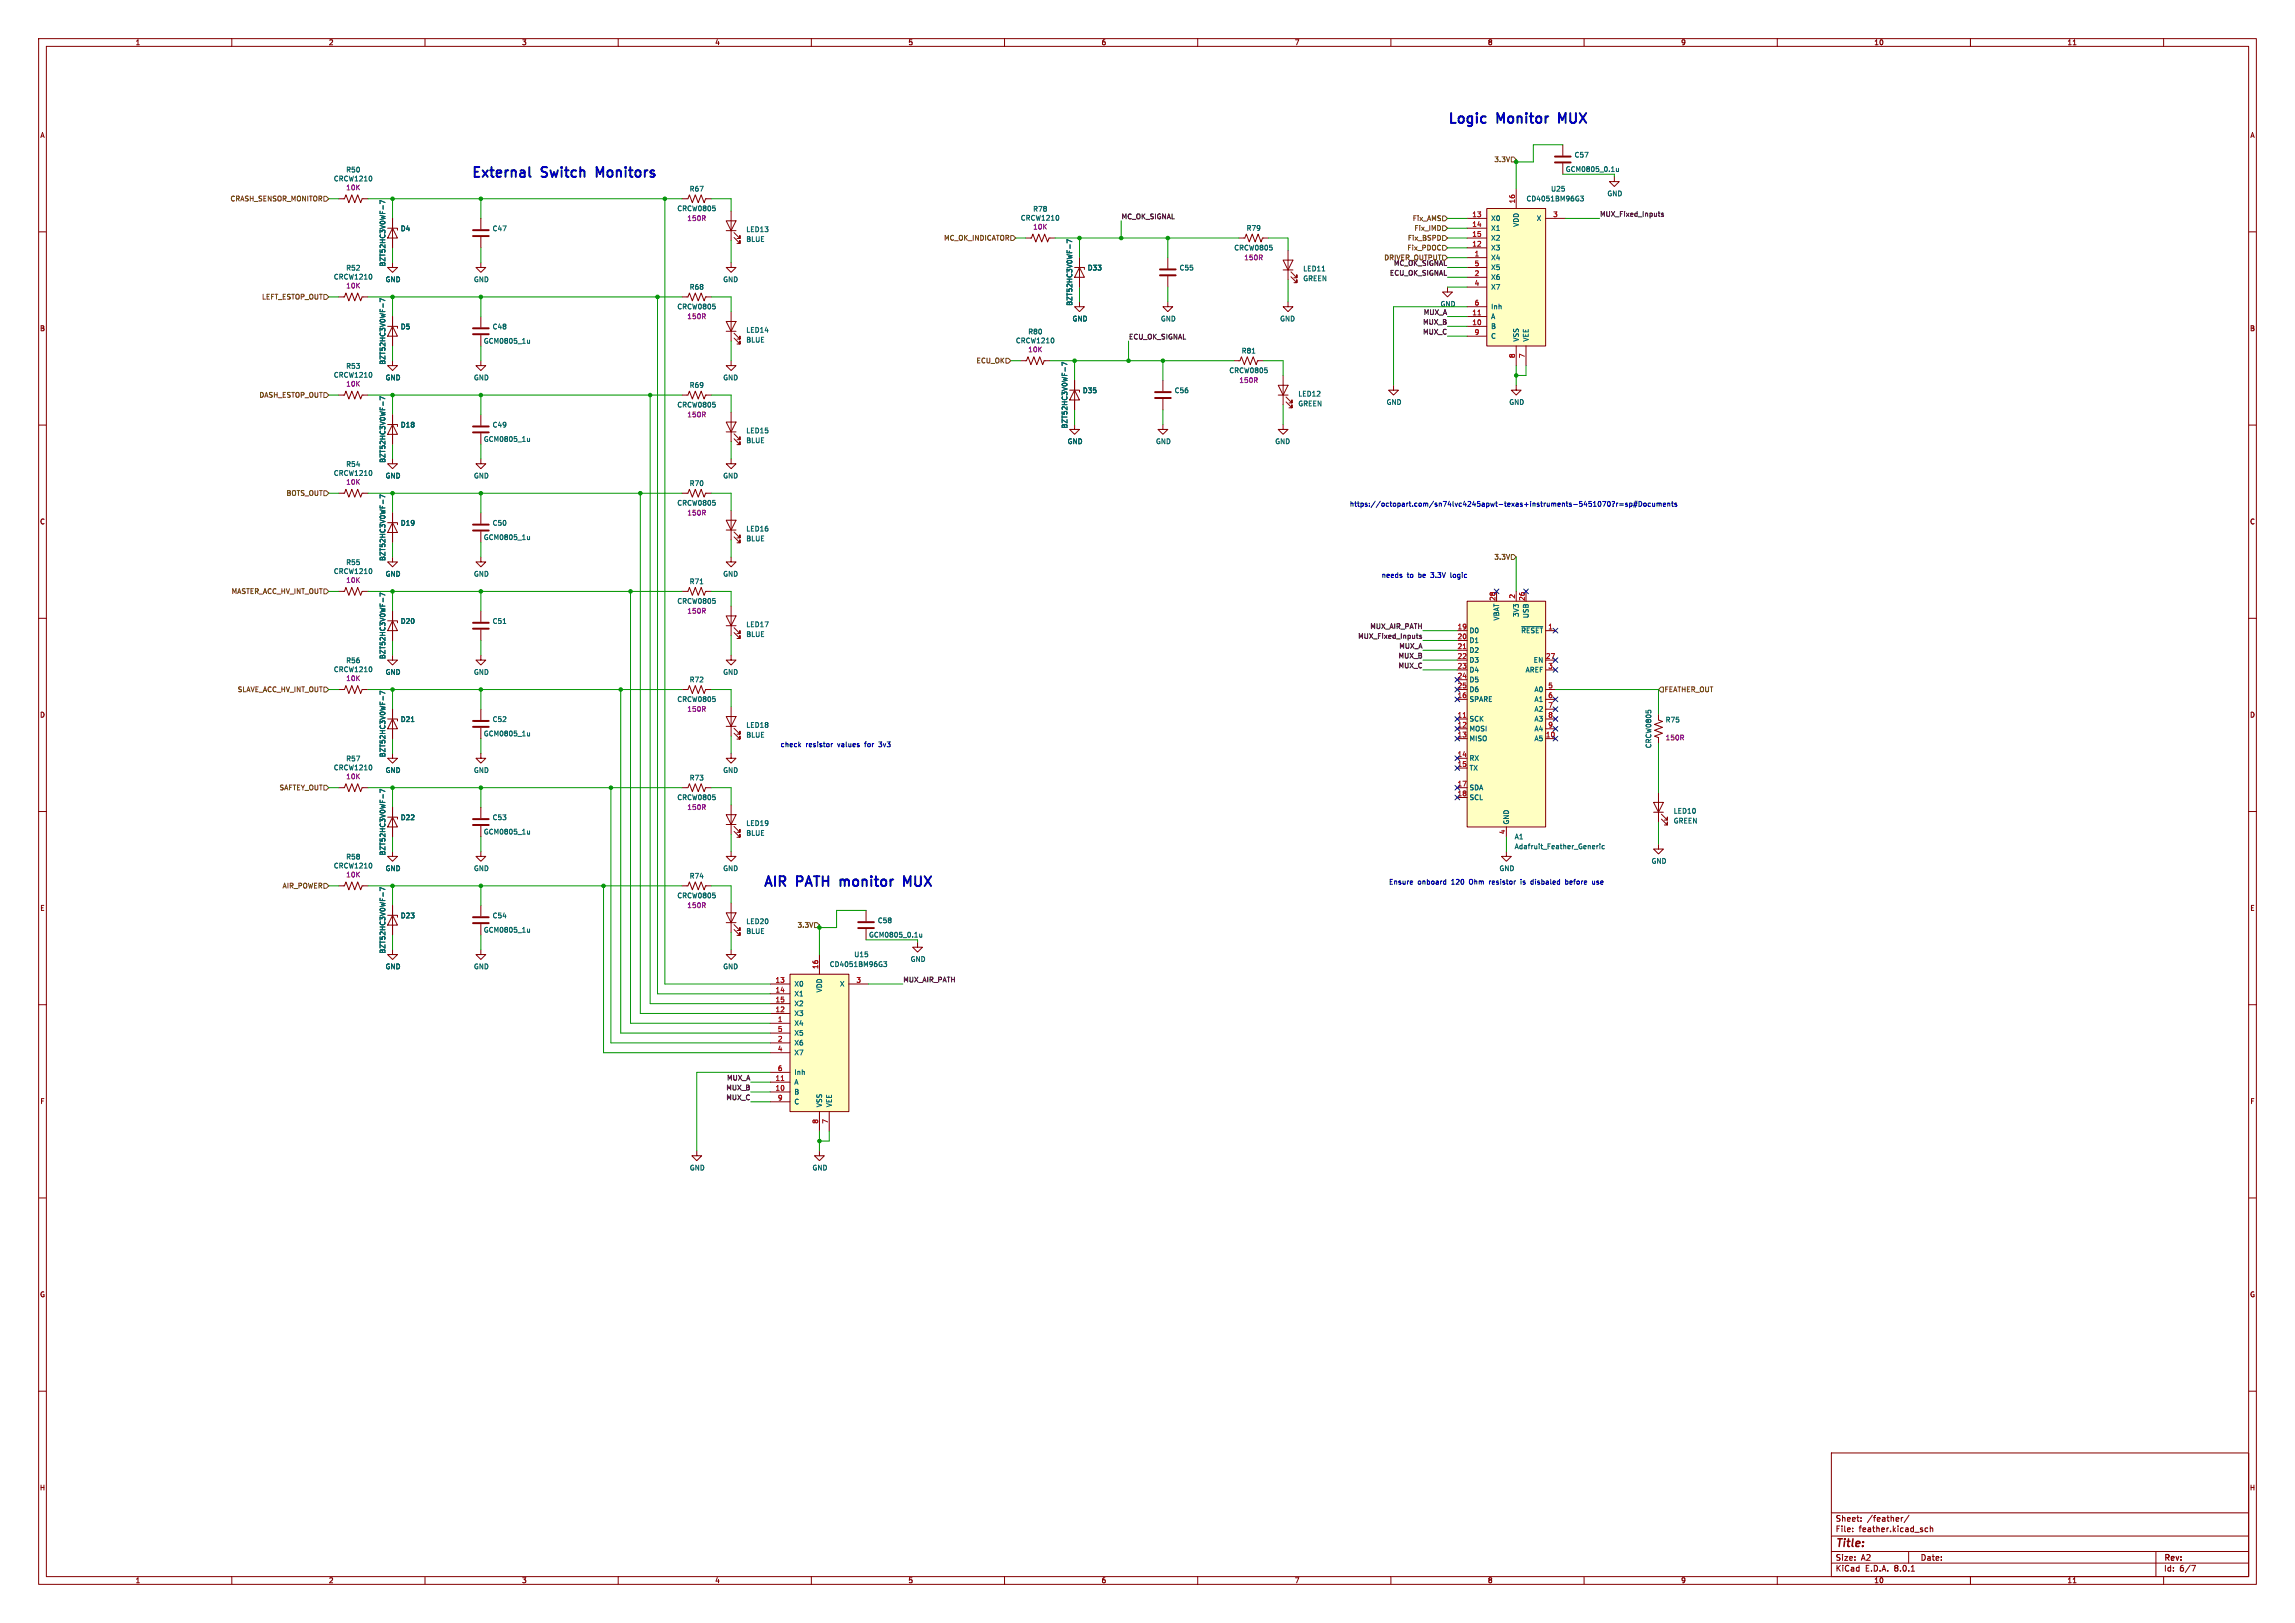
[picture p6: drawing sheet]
<svg xmlns="http://www.w3.org/2000/svg" width="594mm" height="420mm" viewBox="0 0 594 420" stroke-linecap="round" stroke-linejoin="round" font-family="sans-serif">
<defs><g id="words">
<g font-size="3.5" fill="#0000c2">
<text x="374.6" y="32.1">Logic</text>
<text x="387.6" y="32.1">Monitor</text>
<text x="404.6" y="32.1">MUX</text>
<text x="121.9" y="46.1">External</text>
<text x="140.4" y="46.1">Switch</text>
<text x="155.5" y="46.1">Monitors</text>
<text x="197.5" y="229.6">AIR</text>
<text x="206.4" y="229.6">PATH</text>
<text x="218.6" y="229.6">monitor</text>
<text x="236.1" y="229.6">MUX</text>
</g>
<text font-size="2.8" fill="#840000" x="475" y="400.9">Title:</text>
<g font-size="2.1" fill="#840000">
<text x="475" y="394">Sheet:</text>
<text x="483.2" y="394">/feather/</text>
<text x="475" y="396.7">File:</text>
<text x="481.1" y="396.7">feather.kicad_sch</text>
<text x="475" y="406.9">KiCad</text>
<text x="475" y="404.1">Size:</text>
<text x="481.7" y="404.1">A2</text>
<text x="482.7" y="406.9">E.D.A.</text>
<text x="490.3" y="406.9">8.0.1</text>
<text x="497" y="404.1">Date:</text>
<text x="560" y="404.3">Rev:</text>
<text x="560" y="406.9">Id:</text>
<text x="564.1" y="406.9">6/7</text>
</g>
<g font-size="1.8" fill="#840000">
<text x="35" y="11.9">1</text>
<text x="85" y="11.9">2</text>
<text x="135" y="11.9">3</text>
<text x="185" y="11.9">4</text>
<text x="235" y="11.9">5</text>
<text x="285" y="11.9">6</text>
<text x="335" y="11.9">7</text>
<text x="385" y="11.9">8</text>
<text x="435" y="11.9">9</text>
<text x="485" y="11.9">10</text>
<text x="535" y="11.9">11</text>
<text x="10.3" y="35.9">A</text>
<text x="582.3" y="35.9">A</text>
<text x="10.3" y="85.9">B</text>
<text x="582.3" y="85.9">B</text>
<text x="10.3" y="135.9">C</text>
<text x="582.3" y="135.9">C</text>
<text x="10.3" y="185.9">D</text>
<text x="582.3" y="185.9">D</text>
<text x="10.3" y="235.9">E</text>
<text x="582.3" y="235.9">E</text>
<text x="10.3" y="285.9">F</text>
<text x="582.3" y="285.9">F</text>
<text x="10.3" y="335.9">G</text>
<text x="582.3" y="335.9">G</text>
<text x="10.2" y="385.9">H</text>
<text x="582.2" y="385.9">H</text>
<text x="35" y="409.9">1</text>
<text x="85" y="409.9">2</text>
<text x="135" y="409.9">3</text>
<text x="185" y="409.9">4</text>
<text x="235" y="409.9">5</text>
<text x="285" y="409.9">6</text>
<text x="335" y="409.9">7</text>
<text x="385" y="409.9">8</text>
<text x="435" y="409.9">9</text>
<text x="485" y="409.9">10</text>
<text x="535" y="409.9">11</text>
</g>
<g font-size="1.8" fill="#006464">
<text x="407.4" y="41">C57</text>
<text x="86.3" y="47.1">CRCW1210</text>
<text x="89.5" y="44.8">R50</text>
<text x="405.1" y="44.7">GCM0805_0.1u</text>
<text x="178.4" y="49.8">R67</text>
<text x="395" y="52.3">CD4051BM96G3</text>
<text x="401.3" y="49.8">U25</text>
<text x="415.9" y="51">GND</text>
<text x="175.2" y="54.8">CRCW0805</text>
<text x="264.1" y="57.3">CRCW1210</text>
<text x="267.3" y="55">R78</text>
<text x="322.5" y="59.9">R79</text>
<text x="385.8" y="57.4">X0</text>
<text x="385.8" y="59.9">X1</text>
<text x="393.3" y="58.8" transform="rotate(-90 393.3 58.8)">VDD</text>
<text x="397.6" y="57.4">X</text>
<text x="103.6" y="60">D4</text>
<text x="127.4" y="60">C47</text>
<text x="193" y="60.2">LED13</text>
<text x="193" y="62.8">BLUE</text>
<text x="319.3" y="65">CRCW0805</text>
<text x="385.8" y="65">X3</text>
<text x="385.8" y="62.5">X2</text>
<text x="89.5" y="70.2">R52</text>
<text x="99.9" y="69.1" transform="rotate(-90 99.9 69.1)">BZT52HC3V0WF-7</text>
<text x="281.4" y="70.2">D33</text>
<text x="305.2" y="70.2">C55</text>
<text x="337.2" y="70.4">LED11</text>
<text x="385.8" y="67.5">X4</text>
<text x="385.8" y="70.1">X5</text>
<text x="86.3" y="72.5">CRCW1210</text>
<text x="99.7" y="73.2">GND</text>
<text x="122.6" y="73.2">GND</text>
<text x="178.4" y="75.2">R68</text>
<text x="187.1" y="73.2">GND</text>
<text x="337.2" y="72.9">GREEN</text>
<text x="385.8" y="72.6">X6</text>
<text x="385.8" y="75.2">X7</text>
<text x="175.2" y="80.2">CRCW0805</text>
<text x="277.5" y="83.4">GND</text>
<text x="277.7" y="79.2" transform="rotate(-90 277.7 79.2)">BZT52HC3V0WF-7</text>
<text x="300.3" y="83.4">GND</text>
<text x="331.2" y="83.4">GND</text>
<text x="372.7" y="79.6">GND</text>
<text x="385.8" y="82.8">A</text>
<text x="385.8" y="80.2">Inh</text>
<text x="103.6" y="85.4">D5</text>
<text x="125.1" y="89.1">GCM0805_1u</text>
<text x="127.4" y="85.4">C48</text>
<text x="193" y="86.3">LED14</text>
<text x="193" y="88.8">BLUE</text>
<text x="262.8" y="89">CRCW1210</text>
<text x="266" y="86.7">R80</text>
<text x="385.8" y="85.3">B</text>
<text x="385.8" y="87.9">C</text>
<text x="393.3" y="88.5" transform="rotate(-90 393.3 88.5)">VSS</text>
<text x="395.8" y="88.5" transform="rotate(-90 395.8 88.5)">VEE</text>
<text x="89.5" y="95.6">R53</text>
<text x="99.9" y="94.5" transform="rotate(-90 99.9 94.5)">BZT52HC3V0WF-7</text>
<text x="321.3" y="91.7">R81</text>
<text x="86.3" y="97.9">CRCW1210</text>
<text x="99.7" y="98.6">GND</text>
<text x="122.6" y="98.6">GND</text>
<text x="178.4" y="100.6">R69</text>
<text x="187.1" y="98.6">GND</text>
<text x="280.1" y="101.9">D35</text>
<text x="303.9" y="101.9">C56</text>
<text x="318.1" y="96.7">CRCW0805</text>
<text x="175.2" y="105.6">CRCW0805</text>
<text x="335.9" y="102.8">LED12</text>
<text x="335.9" y="105.3">GREEN</text>
<text x="358.8" y="105">GND</text>
<text x="390.5" y="105">GND</text>
<text x="103.6" y="110.8">D18</text>
<text x="127.4" y="110.8">C49</text>
<text x="193" y="112.3">LED15</text>
<text x="276.5" y="111" transform="rotate(-90 276.5 111)">BZT52HC3V0WF-7</text>
<text x="99.9" y="119.9" transform="rotate(-90 99.9 119.9)">BZT52HC3V0WF-7</text>
<text x="125.1" y="114.5">GCM0805_1u</text>
<text x="193" y="114.9">BLUE</text>
<text x="276.2" y="115.1">GND</text>
<text x="299.1" y="115.1">GND</text>
<text x="329.9" y="115.1">GND</text>
<text x="86.3" y="123.3">CRCW1210</text>
<text x="89.5" y="121">R54</text>
<text x="99.7" y="124">GND</text>
<text x="122.6" y="124">GND</text>
<text x="178.4" y="126">R70</text>
<text x="187.1" y="124">GND</text>
<text x="175.2" y="131">CRCW0805</text>
<text x="103.6" y="136.2">D19</text>
<text x="127.4" y="136.2">C50</text>
<text x="193" y="137.7">LED16</text>
<text x="125.1" y="139.9">GCM0805_1u</text>
<text x="193" y="140.3">BLUE</text>
<text x="86.3" y="148.7">CRCW1210</text>
<text x="89.5" y="146.4">R55</text>
<text x="99.7" y="149.4">GND</text>
<text x="99.9" y="145.3" transform="rotate(-90 99.9 145.3)">BZT52HC3V0WF-7</text>
<text x="122.6" y="149.4">GND</text>
<text x="187.1" y="149.4">GND</text>
<text x="178.4" y="151.4">R71</text>
<text x="103.6" y="161.6">D20</text>
<text x="127.4" y="161.6">C51</text>
<text x="175.2" y="156.4">CRCW0805</text>
<text x="388.2" y="160.7" transform="rotate(-90 388.2 160.7)">VBAT</text>
<text x="393.3" y="159.8" transform="rotate(-90 393.3 159.8)">3V3</text>
<text x="395.8" y="160.1" transform="rotate(-90 395.8 160.1)">USB</text>
<text x="193" y="162.5">LED17</text>
<text x="193" y="165">BLUE</text>
<text x="380.2" y="164.1">D0</text>
<text x="380.2" y="166.6">D1</text>
<text x="393.6" y="164.1">~{RESET}</text>
<text x="89.5" y="171.8">R56</text>
<text x="99.9" y="170.7" transform="rotate(-90 99.9 170.7)">BZT52HC3V0WF-7</text>
<text x="380.2" y="169.1">D2</text>
<text x="380.2" y="171.7">D3</text>
<text x="396.9" y="171.7">EN</text>
<text x="86.3" y="174.1">CRCW1210</text>
<text x="99.7" y="174.8">GND</text>
<text x="122.6" y="174.8">GND</text>
<text x="178.4" y="176.8">R72</text>
<text x="187.1" y="174.8">GND</text>
<text x="380.2" y="174.2">D4</text>
<text x="380.2" y="176.8">D5</text>
<text x="380.2" y="179.3">D6</text>
<text x="394.7" y="174.2">AREF</text>
<text x="397" y="179.3">A0</text>
<text x="175.2" y="181.8">CRCW0805</text>
<text x="380.2" y="181.8">SPARE</text>
<text x="397" y="181.8">A1</text>
<text x="397" y="184.4">A2</text>
<text x="103.6" y="187">D21</text>
<text x="125.1" y="190.7">GCM0805_1u</text>
<text x="127.4" y="187">C52</text>
<text x="193" y="188.5">LED18</text>
<text x="193" y="191.1">BLUE</text>
<text x="380.2" y="186.9">SCK</text>
<text x="380.2" y="189.5">MOSI</text>
<text x="380.2" y="192">MISO</text>
<text x="397" y="192">A5</text>
<text x="397" y="186.9">A3</text>
<text x="397" y="189.5">A4</text>
<text x="431" y="187.1">R75</text>
<text x="89.5" y="197.2">R57</text>
<text x="99.9" y="196.1" transform="rotate(-90 99.9 196.1)">BZT52HC3V0WF-7</text>
<text x="380.2" y="197.1">RX</text>
<text x="427.6" y="193.7" transform="rotate(-90 427.6 193.7)">CRCW0805</text>
<text x="86.3" y="199.5">CRCW1210</text>
<text x="99.7" y="200.2">GND</text>
<text x="122.6" y="200.2">GND</text>
<text x="178.4" y="202.2">R73</text>
<text x="187.1" y="200.2">GND</text>
<text x="380.2" y="199.6">TX</text>
<text x="175.2" y="207.2">CRCW0805</text>
<text x="380.2" y="204.7">SDA</text>
<text x="380.2" y="207.2">SCL</text>
<text x="103.6" y="212.4">D22</text>
<text x="127.4" y="212.4">C53</text>
<text x="193" y="213.9">LED19</text>
<text x="390.8" y="213.5" transform="rotate(-90 390.8 213.5)">GND</text>
<text x="433.1" y="210.7">LED10</text>
<text x="433.1" y="213.3">GREEN</text>
<text x="99.9" y="221.5" transform="rotate(-90 99.9 221.5)">BZT52HC3V0WF-7</text>
<text x="125.1" y="216.1">GCM0805_1u</text>
<text x="193" y="216.5">BLUE</text>
<text x="391.9" y="217.4">A1</text>
<text x="391.9" y="219.9">Adafruit_Feather_Generic</text>
<text x="86.3" y="224.9">CRCW1210</text>
<text x="89.5" y="222.6">R58</text>
<text x="99.7" y="225.6">GND</text>
<text x="122.6" y="225.6">GND</text>
<text x="178.4" y="227.6">R74</text>
<text x="187.1" y="225.6">GND</text>
<text x="388" y="225.6">GND</text>
<text x="427.3" y="223.7">GND</text>
<text x="175.2" y="232.6">CRCW0805</text>
<text x="103.6" y="237.8">D23</text>
<text x="127.4" y="237.8">C54</text>
<text x="193" y="239.3">LED20</text>
<text x="227.1" y="239.1">C58</text>
<text x="125.1" y="241.5">GCM0805_1u</text>
<text x="193" y="241.9">BLUE</text>
<text x="224.8" y="242.8">GCM0805_0.1u</text>
<text x="99.7" y="251">GND</text>
<text x="99.9" y="246.9" transform="rotate(-90 99.9 246.9)">BZT52HC3V0WF-7</text>
<text x="122.6" y="251">GND</text>
<text x="187.1" y="251">GND</text>
<text x="214.6" y="250.4">CD4051BM96G3</text>
<text x="221" y="247.9">U15</text>
<text x="235.6" y="249.1">GND</text>
<text x="205.5" y="255.5">X0</text>
<text x="213" y="256.9" transform="rotate(-90 213 256.9)">VDD</text>
<text x="217.3" y="255.5">X</text>
<text x="205.5" y="263.1">X3</text>
<text x="205.5" y="258">X1</text>
<text x="205.5" y="260.6">X2</text>
<text x="205.5" y="265.7">X4</text>
<text x="205.5" y="268.2">X5</text>
<text x="205.5" y="270.7">X6</text>
<text x="205.5" y="273.3">X7</text>
<text x="205.5" y="280.9">A</text>
<text x="205.5" y="278.4">Inh</text>
<text x="205.5" y="283.4">B</text>
<text x="205.5" y="286">C</text>
<text x="213" y="286.6" transform="rotate(-90 213 286.6)">VSS</text>
<text x="215.5" y="286.6" transform="rotate(-90 215.5 286.6)">VEE</text>
<text x="178.4" y="303.1">GND</text>
<text x="210.2" y="303.1">GND</text>
</g>
<g font-size="1.8" fill="#725600">
<text x="386.7" y="42.1">3.3V</text>
<text x="59.5" y="52.3">CRASH_SENSOR_MONITOR</text>
<text x="365.5" y="57.4">Fix_AMS</text>
<text x="366" y="59.9">Fix_IMD</text>
<text x="244.2" y="62.5">MC_OK_INDICATOR</text>
<text x="364.2" y="65">Fix_PDOC</text>
<text x="364.3" y="62.5">Fix_BSPD</text>
<text x="358.2" y="67.5">DRIVER_OUTPUT</text>
<text x="67.7" y="77.7">LEFT_ESTOP_OUT</text>
<text x="252.6" y="94.2">ECU_OK</text>
<text x="67" y="103.1">DASH_ESTOP_OUT</text>
<text x="74.1" y="128.5">BOTS_OUT</text>
<text x="386.7" y="145">3.3V</text>
<text x="59.8" y="153.9">MASTER_ACC_HV_INT_OUT</text>
<text x="61.4" y="179.3">SLAVE_ACC_HV_INT_OUT</text>
<text x="430.7" y="179.3">FEATHER_OUT</text>
<text x="72.2" y="204.7">SAFTEY_OUT</text>
<text x="73" y="230.1">AIR_POWER</text>
<text x="206.3" y="240.3">3.3V</text>
</g>
<g font-size="1.8" fill="#840084">
<text x="89.5" y="49.4">10K</text>
<text x="177.8" y="57.4">150R</text>
<text x="267.3" y="59.6">10K</text>
<text x="321.9" y="67.5">150R</text>
<text x="89.5" y="74.8">10K</text>
<text x="177.8" y="82.8">150R</text>
<text x="266" y="91.3">10K</text>
<text x="89.5" y="100.2">10K</text>
<text x="320.7" y="99.3">150R</text>
<text x="177.8" y="108.2">150R</text>
<text x="89.5" y="125.6">10K</text>
<text x="177.8" y="133.6">150R</text>
<text x="89.5" y="151">10K</text>
<text x="177.8" y="159">150R</text>
<text x="89.5" y="176.4">10K</text>
<text x="177.8" y="184.4">150R</text>
<text x="431" y="191.8">150R</text>
<text x="89.5" y="201.8">10K</text>
<text x="177.8" y="209.8">150R</text>
<text x="89.5" y="227.2">10K</text>
<text x="177.8" y="235.2">150R</text>
</g>
<g font-size="1.8" fill="#a90000">
<text x="392.2" y="52.7" transform="rotate(-90 392.2 52.7)">16</text>
<text x="381" y="56.3">13</text>
<text x="381" y="58.8">14</text>
<text x="401.9" y="56.3">3</text>
<text x="381" y="63.9">12</text>
<text x="381" y="61.3">15</text>
<text x="381.6" y="66.4">1</text>
<text x="381.6" y="71.5">2</text>
<text x="381.6" y="69">5</text>
<text x="381.6" y="74">4</text>
<text x="381" y="81.7">11</text>
<text x="381.6" y="79.1">6</text>
<text x="381" y="84.2">10</text>
<text x="381.6" y="86.7">9</text>
<text x="392.2" y="92.8" transform="rotate(-90 392.2 92.8)">8</text>
<text x="394.7" y="92.8" transform="rotate(-90 394.7 92.8)">7</text>
<text x="387.1" y="155.6" transform="rotate(-90 387.1 155.6)">28</text>
<text x="392.2" y="155" transform="rotate(-90 392.2 155)">2</text>
<text x="394.7" y="155.6" transform="rotate(-90 394.7 155.6)">26</text>
<text x="377.1" y="162.9">19</text>
<text x="377.1" y="165.5">20</text>
<text x="400.6" y="162.9">1</text>
<text x="377.1" y="168">21</text>
<text x="377.1" y="170.6">22</text>
<text x="377.1" y="173.1">23</text>
<text x="400" y="170.6">27</text>
<text x="400.6" y="173.1">3</text>
<text x="377.1" y="175.6">24</text>
<text x="377.1" y="178.2">25</text>
<text x="400.6" y="178.2">5</text>
<text x="377.1" y="185.8">11</text>
<text x="377.1" y="180.7">16</text>
<text x="400.6" y="180.7">6</text>
<text x="400.6" y="183.3">7</text>
<text x="400.6" y="185.8">8</text>
<text x="377.1" y="188.3">12</text>
<text x="377.1" y="190.9">13</text>
<text x="400" y="190.9">10</text>
<text x="400.6" y="188.3">9</text>
<text x="377.1" y="196">14</text>
<text x="377.1" y="198.5">15</text>
<text x="377.1" y="203.6">17</text>
<text x="377.1" y="206.1">18</text>
<text x="389.6" y="216" transform="rotate(-90 389.6 216)">4</text>
<text x="211.8" y="250.9" transform="rotate(-90 211.8 250.9)">16</text>
<text x="200.6" y="254.4">13</text>
<text x="200.6" y="256.9">14</text>
<text x="221.5" y="254.4">3</text>
<text x="200.6" y="262">12</text>
<text x="200.6" y="259.5">15</text>
<text x="201.2" y="264.5">1</text>
<text x="201.2" y="269.6">2</text>
<text x="201.2" y="267.1">5</text>
<text x="201.2" y="272.2">4</text>
<text x="200.6" y="279.8">11</text>
<text x="201.2" y="277.2">6</text>
<text x="200.6" y="282.3">10</text>
<text x="201.2" y="284.9">9</text>
<text x="211.8" y="290.9" transform="rotate(-90 211.8 290.9)">8</text>
<text x="214.4" y="290.9" transform="rotate(-90 214.4 290.9)">7</text>
</g>
<g font-size="1.8" fill="#0f0f0f">
<text x="290.2" y="56.8">MC_OK_SIGNAL</text>
<text x="414" y="56.2">MUX_Fixed_Inputs</text>
<text x="359.6" y="71.4">ECU_OK_SIGNAL</text>
<text x="360.7" y="68.9">MC_OK_SIGNAL</text>
<text x="368.4" y="81.6">MUX_A</text>
<text x="292.1" y="87.9">ECU_OK_SIGNAL</text>
<text x="368.2" y="86.6">MUX_C</text>
<text x="368.2" y="84.1">MUX_B</text>
<text x="351.4" y="165.4">MUX_Fixed_Inputs</text>
<text x="354.6" y="162.8">MUX_AIR_PATH</text>
<text x="362" y="167.9">MUX_A</text>
<text x="361.9" y="170.5">MUX_B</text>
<text x="361.9" y="173">MUX_C</text>
<text x="233.7" y="254.3">MUX_AIR_PATH</text>
<text x="188.1" y="279.7">MUX_A</text>
<text x="187.9" y="282.2">MUX_B</text>
<text x="187.9" y="284.8">MUX_C</text>
</g>
<g font-size="1.8" fill="#0000c2">
<text x="349.2" y="131.2">https://octopart.com/sn74lvc4245apwt-texas+instruments-5451070?r=sp#Documents</text>
<text x="357.5" y="149.6">needs</text>
<text x="364.2" y="149.6">to</text>
<text x="367.2" y="149.6">be</text>
<text x="370.6" y="149.6">3.3V</text>
<text x="375.9" y="149.6">logic</text>
<text x="201.9" y="193.4">check</text>
<text x="208.5" y="193.4">resistor</text>
<text x="216.9" y="193.4">values</text>
<text x="224.1" y="193.4">for</text>
<text x="228" y="193.4">3v3</text>
<text x="359.4" y="229">Ensure</text>
<text x="366.9" y="229">onboard</text>
<text x="375.8" y="229">120</text>
<text x="380.6" y="229">Ohm</text>
<text x="385.9" y="229">resistor</text>
<text x="394.3" y="229">is</text>
<text x="397.1" y="229">disbaled</text>
<text x="406.3" y="229">before</text>
<text x="413.4" y="229">use</text>
</g>
</g></defs>
<g fill="none" stroke="#840000" stroke-width=".26">
<path d="M10 10h574v400h-574zM12 12h570v396h-570zM60 10v2M110 10v2M160 10v2M210 10v2M260 10v2M310 10v2M360 10v2M410 10v2M460 10v2M510 10v2"/>
<path d="M536.6 11.6h.7M560 10v2M10 60h2M582 60h2M10 110h2M582 110h2M10 160h2M582 160h2M10 210h2M87.6 203.8h1.6l.3-1 .8 2.1 .8-2.1 .7 2.1 .8-2.1 .7 2.1 .4-1.1h1.5M100.3 211.5h2.6v.5M101.6 211.5l1.3 2.5h-2.6z"/>
<path d="M101.6 208.9v7.6M428 207.6h2.5l-1.2 2.6zM428 210.2h2.5M429.3 205.1v7.6M430 212l1.5 1.5v-.8v.8h-.7M430 210.7l1.5 1.5v-.7v.7h-.7M582 210h2M100.3 236.9h2.6v.5M101.6 220.3v1.3h1.3l-1.3 1.3-1.3-1.3h1.3M101.6 236.9l1.3 2.5h-2.6zM101.6 234.3v7.6M124.5 220.3v1.3h1.2l-1.2 1.3-1.3-1.3h1.3"/>
<path d="M124.5 234.3v2.8M124.5 239.1v2.8M10 260h2M101.6 245.7v1.3h1.3l-1.3 1.3-1.3-1.3h1.3M124.5 245.7v1.3h1.2l-1.2 1.3-1.3-1.3h1.3M582 260h2M10 310h2M582 310h2M10 360h2M474 376h108v32h-108zM582 360h2M474 397.5h108"/>
<path d="M474 391.5h108M479.5 396.2v.2M479.5 395.4v.2M481.7 393.5v.2M481.7 392.7v.2M492.1 392.7v1M492.5 392.7l-.4 .3M494.1 392.1l-1.3 1.9M499 395.4h-.5l-.3 .3 .2 .6h.6M499.6 395.5l.6-.1v1M499.6 394.9v1.5M60 408v2"/>
<path d="M110 408v2M160 408v2M210 408v2M260 408v2M310 408v2M360 408v2M410 408v2M460 408v2M474 404.5h108M474 401.5h108M494 401.5v3M494.7 406.6h.8"/>
<path d="M510 408v2M536.6 409.6h.7M558 401.5v6.5M560 408v2M567.2 405.1h1l-.6 1.5"/>
</g>
<path d="M99.6 204.8l-1.2-.5v.8M99.6 230.2l-1.2-.5v.8M137.1 240.4v.8M137.1 241.1l-.5 .1" fill="none" stroke="#006464" stroke-width=".26"/>
<path d="M122.4 238.9h4.1M122.4 237.4h4.1" fill="none" stroke="#840000" stroke-width=".51"/>
<path d="M204.5 252.1h15.2v35.6h-15.2z" fill="#ffffc2"/>
<g fill="none" stroke="#840000" stroke-width=".26">
<path d="M404.5 37.5v2.8M87.6 51.4h1.6l.3-1 .8 2.1 .8-2.1 .7 2.1 .8-2.1 .7 2.1 .4-1.1h1.5M100.3 59.1h2.6v.5M101.6 59.1l1.3 2.5h-2.6zM101.6 56.5v7.6M124.5 56.5v2.8M176.5 51.4h1.6l.3-1 .8 2.1 .8-2.1 .7 2.1 .8-2.1 .7 2.1 .4-1.1h1.5M188 57.2h2.5l-1.3 2.5zM188 59.7h2.5M189.2 54.6v7.6M404.5 42.3v2.8M417.8 45.7v1.3h1.3l-1.3 1.3-1.2-1.3h1.2"/>
<path d="M87.6 76.8h1.6l.3-1 .8 2.1 .8-2.1 .7 2.1 .8-2.1 .7 2.1 .4-1.1h1.5M101.6 67.9v1.3h1.3l-1.3 1.3-1.3-1.3h1.3M124.5 67.9v1.3h1.2l-1.2 1.3-1.3-1.3h1.3M124.5 61.3v2.8M176.5 76.8h1.6l.3-1 .8 2.1 .8-2.1 .7 2.1 .8-2.1 .7 2.1 .4-1.1h1.5M189.2 67.9v1.3h-1.2l1.2 1.3 1.3-1.3h-1.3M190 61.5l1.5 1.5v-.8v.8h-.7M190 60.2l1.5 1.5v-.7v.7h-.7M265.4 61.6h1.6l.3-1 .8 2 .8-2 .7 2 .8-2 .7 2 .4-1h1.5M278.1 69.2h2.6v.5M279.4 78.1v1.3h1.3l-1.3 1.2-1.3-1.2h1.3M279.4 69.2l1.3 2.6h-2.6z"/>
<path d="M279.4 66.7v7.6M302.3 78.1v1.3h1.2l-1.2 1.2-1.3-1.2h1.3M302.3 66.7v2.8M302.3 71.5v2.8M320.7 61.6h1.5l.4-1 .7 2 .8-2 .8 2 .7-2 .8 2 .4-1h1.5M332.1 67.3h2.5l-1.2 2.6zM332.1 69.9h2.5M333.4 78.1v1.3h-1.3l1.3 1.2 1.2-1.2h-1.2M333.4 64.8v7.6M334.1 71.6l1.6 1.6v-.8v.8h-.8M334.1 70.4l1.6 1.5v-.8v.8h-.8M374.6 74.3v1.3h1.3l-1.3 1.2-1.2-1.2h1.2"/>
<path d="M100.3 84.5h2.6v.5M101.6 84.5l1.3 2.5h-2.6zM101.6 93.3v1.3h1.3l-1.3 1.3-1.3-1.3h1.3M101.6 81.9v7.6M124.5 93.3v1.3h1.2l-1.2 1.3-1.3-1.3h1.3M124.5 81.9v2.8M124.5 86.7v2.8M188 83.2h2.5l-1.3 2.5zM188 85.7h2.5M189.2 93.3v1.3h-1.2l1.2 1.3 1.3-1.3h-1.3M189.2 80.6v7.7M190 87.5l1.5 1.5v-.7v.7h-.7"/>
<path d="M190 86.2l1.5 1.6v-.8v.8h-.7M264.2 93.3h1.5l.4-1 .7 2.1 .8-2.1 .8 2.1 .7-2.1 .8 2.1 .4-1.1h1.5M278.1 98.4v7.6M301 98.4v2.8M319.4 93.3h1.5l.4-1 .8 2.1 .7-2.1 .8 2.1 .8-2.1 .7 2.1 .4-1.1h1.5M330.8 99.7h2.6l-1.3 2.5zM332.1 97.2v7.6M360.7 99.7v1.3h1.2l-1.2 1.2-1.3-1.2h1.3M392.4 99.7v1.3h1.3l-1.3 1.2-1.2-1.2h1.2M87.6 102.2h1.6l.3-1 .8 2.1 .8-2.1 .7 2.1 .8-2.1 .7 2.1 .4-1.1h1.5M100.3 109.9h2.6v.5M101.6 118.7v1.3h1.3l-1.3 1.3-1.3-1.3h1.3"/>
<path d="M101.6 109.9l1.3 2.5h-2.6zM101.6 107.3v7.6M124.5 118.7v1.3h1.2l-1.2 1.3-1.3-1.3h1.3M124.5 107.3v2.8M124.5 112.1v2.8M176.5 102.2h1.6l.3-1 .8 2.1 .8-2.1 .7 2.1 .8-2.1 .7 2.1 .4-1.1h1.5M188 109.2h2.5l-1.3 2.6zM188 111.8h2.5M189.2 118.7v1.3h-1.2l1.2 1.3 1.3-1.3h-1.3M189.2 106.7v7.6M190 113.5l1.5 1.6v-.8v.8h-.7M190 112.3l1.5 1.5v-.8v.8h-.7"/>
<path d="M276.9 101h2.5v.5M278.1 109.9v1.2h1.3l-1.3 1.3-1.2-1.3h1.2M278.1 101l1.3 2.5h-2.5zM301 109.9v1.2h1.3l-1.3 1.3-1.3-1.3h1.3M301 103.3v2.7M330.8 102.2h2.6M332.1 109.9v1.2h-1.3l1.3 1.3 1.3-1.3h-1.3M332.9 104l1.5 1.5v-.7v.7h-.8M332.9 102.7l1.5 1.6v-.8v.8h-.8M87.6 127.6h1.6l.3-1 .8 2.1 .8-2.1 .7 2.1 .8-2.1 .7 2.1 .4-1.1h1.5M100.3 135.3h2.6v.5M101.6 135.3l1.3 2.5h-2.6z"/>
<path d="M101.6 132.7v7.6M124.5 132.7v2.8M124.5 137.5v2.8M176.5 127.6h1.6l.3-1 .8 2.1 .8-2.1 .7 2.1 .8-2.1 .7 2.1 .4-1.1h1.5M188 134.6h2.5l-1.3 2.6zM188 137.2h2.5M189.2 132.1v7.6M190 138.9l1.5 1.6v-.8v.8h-.7M190 137.7l1.5 1.5v-.8v.8h-.7M87.6 153h1.6l.3-1 .8 2.1 .8-2.1 .7 2.1 .8-2.1 .7 2.1 .4-1.1h1.5M101.6 144.1v1.3h1.3l-1.3 1.3-1.3-1.3h1.3M101.6 158.1v7.6"/>
<path d="M124.5 144.1v1.3h1.2l-1.2 1.3-1.3-1.3h1.3M124.5 158.1v2.8M176.5 153h1.6l.3-1 .8 2.1 .8-2.1 .7 2.1 .8-2.1 .7 2.1 .4-1.1h1.5M188 159.4h2.5l-1.3 2.5zM189.2 144.1v1.3h-1.2l1.2 1.3 1.3-1.3h-1.3M189.2 156.8v7.7M100.3 160.7h2.6v.5M101.6 160.7l1.3 2.5h-2.6zM101.6 169.5v1.3h1.3l-1.3 1.3-1.3-1.3h1.3M124.5 169.5v1.3h1.2l-1.2 1.3-1.3-1.3h1.3M124.5 162.9v2.8M176.5 178.4h1.6l.3-1 .8 2.1 .8-2.1 .7 2.1 .8-2.1 .7 2.1 .4-1.1h1.5"/>
<path d="M188 161.9h2.5M189.2 169.5v1.3h-1.2l1.2 1.3 1.3-1.3h-1.3M190 163.7l1.5 1.5v-.7v.7h-.7M190 162.4l1.5 1.6v-.8v.8h-.7M100.3 186.1h2.6v.5M101.6 186.1l1.3 2.5h-2.6zM101.6 194.9v1.3h1.3l-1.3 1.3-1.3-1.3h1.3M101.6 183.5v7.6M124.5 194.9v1.3h1.2l-1.2 1.3-1.3-1.3h1.3M124.5 183.5v2.8M124.5 188.3v2.8M188 185.4h2.5l-1.3 2.6z"/>
<path d="M188 188h2.5M189.2 194.9v1.3h-1.2l1.2 1.3 1.3-1.3h-1.3M189.2 182.9v7.6M190 189.7l1.5 1.6v-.8v.8h-.7M190 188.5l1.5 1.5v-.8v.8h-.7M124.5 208.9v2.8M124.5 213.7v2.8M176.5 203.8h1.6l.3-1 .8 2.1 .8-2.1 .7 2.1 .8-2.1 .7 2.1 .4-1.1h1.5M188 210.8h2.5l-1.3 2.6zM188 213.4h2.5M189.2 208.3v7.6M190 215.1l1.5 1.6v-.8v.8h-.7"/>
<path d="M190 213.9l1.5 1.5v-.8v.8h-.7M176.5 229.2h1.6l.3-1 .8 2.1 .8-2.1 .7 2.1 .8-2.1 .7 2.1 .4-1.1h1.5M188 236.2h2.5l-1.3 2.6zM188 238.8h2.5M189.2 220.3v1.3h-1.2l1.2 1.3 1.3-1.3h-1.3M189.2 233.7v7.6M190 239.3l1.5 1.5v-.8v.8h-.7M224.2 235.6v2.8M189.2 245.7v1.3h-1.2l1.2 1.3 1.3-1.3h-1.3M190 240.5l1.5 1.6v-.8v.8h-.7M199.4 254.6h5.1M199.4 257.2h5.1"/>
<path d="M199.4 259.7h5.1M204.5 252.1h15.2v35.6h-15.2zM212.1 247v5.1M219.7 254.6h5.1M224.2 240.4v2.8M237.5 243.8v1.3h1.3l-1.3 1.3-1.3-1.3h1.3M199.4 264.8h5.1M199.4 262.3h5.1M199.4 269.9h5.1M199.4 272.4h5.1M199.4 267.3h5.1M199.4 277.5h5.1"/>
<path d="M180.3 297.8v1.3h1.3l-1.3 1.3-1.2-1.3h1.2M199.4 282.6h5.1M199.4 280h5.1M199.4 285.1h5.1M212.1 297.8v1.3h1.3l-1.3 1.3-1.3-1.3h1.3M212.1 287.7v5M214.6 287.7v5"/>
</g>
<path d="M202.2 279.6h.7" fill="none" stroke="#a90000" stroke-width=".26"/>
<g fill="none" stroke="#006464" stroke-width=".26">
<path d="M99.6 52.4l-1.2-.5v.8M418.4 43.5v.8h.5M418.9 43.5v.9M99.6 77.8l-1.2-.5v.8M277.4 62.6l-1.2-.6v.9M342.2 70.1h.7M137.1 88v.8M137.1 88.7l-.5 .1M276.2 94.3l-1.3-.5v.8M324.1 91.4h.7M99.6 103.2l-1.2-.5v.8M137.1 113.4v.8"/>
<path d="M137.1 114.1l-.5 .1M99.6 128.6l-1.2-.5v.8M137.1 138.8v.8M137.1 139.5l-.5 .1M99.6 154l-1.2-.5v.8M181.2 151.1h.7M99.6 179.4l-1.2-.5v.8M130.2 161.3h.7M106.4 186.7h.8M137.1 189.6v.8M137.1 190.3l-.5 .1M137.1 215v.8"/>
<path d="M137.1 215.7l-.5 .1M228.7 248.9h.8l-.4 .4 .3 .2v.5h-.7M238 241.7l.1 .8 .5-.1M238.6 241.7v.8"/>
</g>
<g fill="none" stroke="#840000" stroke-width=".51">
<path d="M122.4 59.6h4.1M402.5 42h4M402.5 40.5h4M122.4 61.1h4.1M300.2 71.2h4.1M300.2 69.7h4.1M122.4 86.5h4.1M122.4 85h4.1M122.4 111.9h4.1M122.4 110.4h4.1M299 103h4M299 101.5h4"/>
<path d="M122.4 137.3h4.1M122.4 135.8h4.1M122.4 162.7h4.1M122.4 161.2h4.1M122.4 188.1h4.1M122.4 186.6h4.1M122.4 213.5h4.1M122.4 212h4.1M222.1 238.6h4.1M222.1 240.2h4.1"/>
</g>
<path d="M384.8 54h15.2v35.5h-15.2z" fill="#ffffc2"/>
<g fill="none" stroke="#840000" stroke-width=".26">
<path d="M379.7 56.5h5.1M379.7 59.1h5.1M384.8 54h15.2v35.5h-15.2zM392.4 48.9v5.1M400 56.5h5.1M379.7 66.7h5.1M379.7 64.1h5.1M379.7 61.6h5.1M379.7 71.8h5.1M379.7 74.3h5.1M379.7 69.2h5.1M379.7 79.4h5.1"/>
<path d="M379.7 84.5h5.1M379.7 81.9h5.1M379.7 87h5.1M392.4 89.5v5.1M395 89.5v5.1M87.6 178.4h1.6l.3-1 .8 2.1 .8-2.1 .7 2.1 .8-2.1 .7 2.1 .4-1.1h1.5M389.9 220.3v1.3h1.3l-1.3 1.3-1.3-1.3h1.3"/>
</g>
<path d="M382.5 81.5h.7" fill="none" stroke="#a90000" stroke-width=".26"/>
<path d="M409.1 50.7h.7l-.4 .5 .4 .1v.6h-.7" fill="none" stroke="#006464" stroke-width=".26"/>
<path d="M379.7 155.6h20.3v58.4h-20.3z" fill="#ffffc2"/>
<g fill="none" stroke="#840000" stroke-width=".26">
<path d="M101.6 56.5v2.6M101.6 61.6v2.5M279.4 66.7v2.5M279.4 71.8v2.5M101.6 81.9v2.6M101.6 87v2.5M278.1 98.4v2.6M101.6 107.3v2.6M101.6 112.4v2.5M278.1 103.5v2.5M101.6 132.7v2.6M101.6 137.8v2.5"/>
<path d="M101.6 158.1v2.6M379.7 155.6h20.3v58.4h-20.3zM387.3 153v2.6M392.4 153v2.6M395 153v2.6M101.6 163.2v2.5M377.2 163.2h2.5M377.2 165.7h2.5M377.2 168.3h2.5M377.2 170.8h2.5M377.2 173.4h2.5M377.2 175.9h2.5"/>
<path d="M377.2 178.4h2.5M400 163.2h2.6M400 170.8h2.6M400 173.4h2.6M400 178.4h2.6M101.6 183.5v2.6M101.6 188.6v2.5M377.2 191.1h2.5M377.2 186.1h2.5M377.2 188.6h2.5M377.2 196.2h2.5M377.2 198.8h2.5"/>
<path d="M377.2 181h2.5M400 191.1h2.6M400 186.1h2.6M400 188.6h2.6M400 181h2.6M400 183.5h2.6M429.3 184.8v1.5l1 .4-2.1 .8 2.1 .7-2.1 .8 2.1 .7-2.1 .8 1.1 .4v1.5M101.6 208.9v2.6M101.6 214v2.5M377.2 203.8h2.5M377.2 206.4h2.5M389.9 214v2.5"/>
<path d="M429.3 218.4v1.3h1.2l-1.2 1.3-1.3-1.3h1.3M87.6 229.2h1.6l.3-1 .8 2.1 .8-2.1 .7 2.1 .8-2.1 .7 2.1 .4-1.1h1.5M101.6 234.3v2.6M101.6 239.4v2.5"/>
</g>
<g fill="none" stroke="#006464" stroke-width=".26">
<path d="M99.6 52.4l-1.2-.5v.8M99.6 77.8l-1.2-.5v.8M277.4 62.6l-1.2-.6v.9M276.2 94.3l-1.3-.5v.8M99.6 103.2l-1.2-.5v.8M99.6 128.6l-1.2-.5v.8M99.6 154l-1.2-.5v.8M99.6 179.4l-1.2-.5v.8M393.8 162.2h5.5M106.4 186.7h.8M99.6 204.8l-1.2-.5v.8M413.3 218.8v.9"/>
<path d="M413.7 218.8l-.4 .2M414.1 218.4v.1M414.1 218.8v.9M415.2 218.9l-.3-.1-.3 .2 .2 .6h.4M99.6 230.2l-1.2-.5v.8"/>
</g>
<path d="M378.7 167.9h.7M378.7 185.6h.7" fill="none" stroke="#a90000" stroke-width=".26"/>
<g fill="none" stroke="#725600" stroke-width=".26">
<path d="M83.8 50.8h.7l.6 .6-.6 .7h-.7zM373.4 58.4h.6l.6 .7-.6 .6h-.6zM373.4 55.9h.6l.6 .6-.6 .7h-.6zM391.2 40.6h.6l.6 .7-.6 .6h-.6zM83.8 76.2h.7l.6 .6-.6 .7h-.7zM261.6 61h.7l.6 .6-.6 .6h-.7zM373.4 61h.6l.6 .6-.6 .6h-.6zM373.4 66h.6l.6 .7-.6 .6h-.6zM373.4 63.5h.6l.6 .6-.6 .7h-.6zM260.3 92.7h.7l.6 .6-.6 .7h-.7zM83.8 101.6h.7l.6 .6-.6 .7h-.7zM83.8 127h.7l.6 .6-.6 .7h-.7z"/>
<path d="M83.8 152.4h.7l.6 .6-.6 .7h-.7zM391.2 143.5h.6l.6 .6-.6 .7h-.6zM83.8 177.8h.7l.6 .6-.6 .7h-.7zM429.9 177.8h.6v1.3h-.6l-.6-.7zM83.8 203.2h.7l.6 .6-.6 .7h-.7zM83.8 228.6h.7l.6 .6-.6 .7h-.7zM210.8 238.8h.7l.6 .6-.6 .6h-.7z"/>
</g>
<path d="M429.2 55.2h.5M429.5 56h.2M430.5 55.2h-.3l-.2 .1 .5 .3v.3h-.5M366.6 164.4h.5M366.9 165.2h.2M367.9 164.4h-.3l-.2 .2 .5 .3v.3h-.5" fill="none" stroke="#0f0f0f" stroke-width=".26"/>
<path d="M404.4 31.1l-.9-1.8v2.5M137 43.2v2.2l.4 .4M155.3 45l-.9-1.8v2.6M217.5 227.6v1.7M217.7 227.7l-.2 .1M235.7 226.7l-.9 1.9-.8-1.9v2.6" fill="none" stroke="#0000c2" stroke-width=".51"/>
<g fill="none" stroke="#0000c2" stroke-width=".26">
<path d="M416.4 129.8a.68 .68 0 0 1 .4 .6 .68 .68 0 0 1-.4 .6M417.3 129.8h.4a.49 .49 0 0 1-.2 .7M417.5 130.9v.1M418.4 130.2v.8M418.8 130.2l-.4 .2M419.2 130.4h1M419.2 130.7h1M421.2 130.2h-.3l-.2 .2 .5 .3v.3h-.5M421.8 130.2h.4l.2 .2-.1 .6h-.5M421.8 130.2v1.3M422.8 130.7h.9M422.9 130.2h.9"/>
<path d="M423.3 129.6l-.4 1.7M423.7 129.6l-.4 1.7M424.2 129.8a.64 .64 0 0 1 .8 .6 .64 .64 0 0 1-.8 .6zM425.5 130.3h.5v.7l-.5-.1zM427.2 130.2h-.4l-.2 .2 .1 .6h.5M427.7 130.2l.1 .8 .5-.1M428.3 130.2v.8M428.9 130.3l.3-.1 .2 .2M428.9 130.2v.8M429.4 130.4l.2-.2h.3l.1 .8M429.4 130.4v.6M430.5 130.6l.6-.1v-.3h-.4l-.2 .2 .1 .6h.5"/>
<path d="M431.7 130.3l.4-.1 .1 .8M431.7 130.2v.8M432.6 130.2h.5M432.8 129.8v1.1l.3 .1M434 130.2h-.3l-.2 .2 .5 .3v.3h-.5M206.9 192.8l.3 .5M207.2 192.4l-.5 .5M215.2 192.4v.9M215.5 192.4l-.3 .3M365.6 228v.3l-.6 .1M373.8 228h.4M374.2 227.6v1.2"/>
<path d="M374.2 228.8h-.4M393.7 227.6v.1M393.7 228v.8M396.7 228l-.5 .2 .1 .5 .4 .1M405.2 228l.6 .1M405.2 227.6v1.2M405.8 228.7l-.6 .1M412.2 228v.8l.5-.1M412.7 228v.8"/>
</g>
<g fill="none" stroke="#009600" stroke-width=".26">
<path d="M404.5 37.5h-7.6v4.4h-4.5M85.1 51.4h2.5M95.2 51.4h81.3M101.6 51.4v5.1M124.5 51.4v5.1M172.1 51.4v203.2h27.3M184.1 51.4h5.1v3.2M290.2 57.2v4.4M374.6 56.5h5.1M374.6 59.1h5.1M392.4 41.3v7.6M404.5 45.1h13.3v.6"/>
<path d="M405.1 56.5h8.9M85.1 76.8h2.5M95.2 76.8h81.3M101.6 64.1v3.8M101.6 76.8v5.1M124.5 64.1v3.8M124.5 76.8v5.1M170.2 76.8v180.4h29.2M184.1 76.8h5.1v3.8M189.2 62.2v5.7M262.9 61.6h2.5M273 61.6h47.7"/>
<path d="M279.4 61.6v5.1M279.4 74.3v3.8M302.3 61.6v5.1M302.3 74.3v3.8M328.3 61.6h5.1v3.2M333.4 72.4v5.7M374.6 61.6h5.1M374.6 64.1h5.1M374.6 66.7h5.1M374.6 74.3h5.1M374.6 69.2h5.1M374.6 71.8h5.1"/>
<path d="M379.7 79.4h-19v20.3M101.6 89.5v3.8M124.5 89.5v3.8M189.2 88.3v5M261.6 93.3h2.6M271.8 93.3h47.6M278.1 93.3v5.1M292.1 88.3v5M301 93.3v5.1M327 93.3h5.1v3.9M374.6 87h5.1M374.6 84.5h5.1"/>
<path d="M374.6 81.9h5.1M392.4 94.6v5.1M395 94.6v2.6h-2.6M85.1 102.2h2.5M95.2 102.2h81.3M101.6 102.2v5.1M101.6 114.9v3.8M124.5 102.2v5.1M124.5 114.9v3.8M168.3 102.2v157.5h31.1M184.1 102.2h5.1v4.5M189.2 114.3v4.4"/>
<path d="M278.1 106v3.9M301 106v3.9M332.1 104.8v5.1M85.1 127.6h2.5M95.2 127.6h81.3M101.6 127.6v5.1M124.5 127.6v5.1M165.7 127.6v134.7h33.7M184.1 127.6h5.1v4.5M189.2 139.7v4.4M85.1 153h2.5M95.2 153h81.3"/>
<path d="M101.6 140.3v3.8M101.6 153v5.1M124.5 140.3v3.8M124.5 153v5.1M163.2 153v111.8h36.2M184.1 153h5.1v3.8M392.4 144.1v8.9M85.1 178.4h2.5M95.2 178.4h81.3M101.6 165.7v3.8M101.6 178.4v5.1M124.5 165.7v3.8"/>
<path d="M124.5 178.4v5.1M160.7 178.4v88.9h38.7M184.1 178.4h5.1v4.5M189.2 164.5v5M368.3 163.2h8.9M368.3 165.7h8.9M368.3 170.8h8.9M368.3 168.3h8.9M368.3 173.4h8.9M402.6 178.4h26.7v6.4M101.6 191.1v3.8M124.5 191.1v3.8"/>
<path d="M189.2 190.5v4.4M429.3 192.4v12.7M85.1 203.8h2.5M95.2 203.8h81.3M101.6 203.8v5.1M101.6 216.5v3.8M124.5 203.8v5.1M124.5 216.5v3.8M158.1 203.8v66.1h41.3M184.1 203.8h5.1v4.5M189.2 215.9v4.4M389.9 216.5v3.8"/>
<path d="M429.3 212.7v5.7M85.1 229.2h2.5M95.2 229.2h81.3M101.6 229.2v5.1M124.5 229.2v5.1M156.2 229.2v43.2h43.2M184.1 229.2h5.1v4.5M212.1 239.4v7.6M224.2 235.6h-7.7v4.4h-4.4M101.6 241.9v3.8M124.5 241.9v3.8M189.2 241.3v4.4"/>
<path d="M224.2 243.2h13.3v.6M224.8 254.6h8.9M199.4 277.5h-19.1v20.3M194.3 282.6h5.1M194.3 280h5.1M194.3 285.1h5.1M212.1 292.7v5.1M214.6 292.7v2.6h-2.5"/>
</g>
<g fill="none" stroke="#000084" stroke-width=".26">
<path d="M386.7 152.4l1.3 1.2M388 152.4l-1.3 1.2M394.4 152.4l1.2 1.2M395.6 152.4l-1.2 1.2M376.6 177.8l1.2 1.2M376.6 175.3l1.2 1.2M377.8 177.8l-1.2 1.2M377.8 175.3l-1.2 1.2M402 170.2l1.2 1.2M402 162.6l1.2 1.2M402 172.7l1.2 1.3M403.2 170.2l-1.2 1.2"/>
<path d="M403.2 162.6l-1.2 1.2M403.2 172.7l-1.2 1.3M376.6 185.4l1.2 1.3M376.6 195.6l1.2 1.2M376.6 188l1.2 1.2M376.6 190.5l1.2 1.2M376.6 198.1l1.2 1.3M376.6 180.4l1.2 1.2M377.8 195.6l-1.2 1.2M377.8 188l-1.2 1.2M377.8 198.1l-1.2 1.3M377.8 185.4l-1.2 1.3"/>
<path d="M377.8 190.5l-1.2 1.2M377.8 180.4l-1.2 1.2M402 185.4l1.2 1.3M402 188l1.2 1.2M402 182.9l1.2 1.2M402 190.5l1.2 1.2M402 180.4l1.2 1.2M403.2 185.4l-1.2 1.3M403.2 188l-1.2 1.2M403.2 182.9l-1.2 1.2M403.2 190.5l-1.2 1.2M403.2 180.4l-1.2 1.2"/>
<path d="M376.6 203.2l1.2 1.2M376.6 205.8l1.2 1.2M377.8 205.8l-1.2 1.2M377.8 203.2l-1.2 1.2"/>
</g>
<g fill="#009600" stroke="#009600" stroke-width=".26">
<circle cx="212.1" cy="295.3" r=".46"/>
<circle cx="212.1" cy="240" r=".46"/>
<circle cx="124.5" cy="51.4" r=".46"/>
<circle cx="124.5" cy="76.8" r=".46"/>
<circle cx="124.5" cy="102.2" r=".46"/>
<circle cx="101.6" cy="76.8" r=".46"/>
<circle cx="101.6" cy="51.4" r=".46"/>
<circle cx="124.5" cy="178.4" r=".46"/>
<circle cx="124.5" cy="203.8" r=".46"/>
<circle cx="101.6" cy="229.2" r=".46"/>
<circle cx="101.6" cy="203.8" r=".46"/>
<circle cx="158.1" cy="203.8" r=".46"/>
<circle cx="156.2" cy="229.2" r=".46"/>
<circle cx="124.5" cy="229.2" r=".46"/>
<circle cx="101.6" cy="127.6" r=".46"/>
<circle cx="101.6" cy="153" r=".46"/>
<circle cx="101.6" cy="102.2" r=".46"/>
<circle cx="124.5" cy="127.6" r=".46"/>
<circle cx="165.7" cy="127.6" r=".46"/>
<circle cx="170.2" cy="76.8" r=".46"/>
<circle cx="168.3" cy="102.2" r=".46"/>
<circle cx="172.1" cy="51.4" r=".46"/>
<circle cx="160.7" cy="178.4" r=".46"/>
<circle cx="163.2" cy="153" r=".46"/>
<circle cx="124.5" cy="153" r=".46"/>
<circle cx="101.6" cy="178.4" r=".46"/>
<circle cx="279.4" cy="61.6" r=".46"/>
<circle cx="278.1" cy="93.3" r=".46"/>
<circle cx="290.2" cy="61.6" r=".46"/>
<circle cx="302.3" cy="61.6" r=".46"/>
<circle cx="292.1" cy="93.3" r=".46"/>
<circle cx="301" cy="93.3" r=".46"/>
<circle cx="392.4" cy="97.2" r=".46"/>
<circle cx="392.4" cy="41.9" r=".46"/>
</g>
<use href="#words"/>
</svg>
